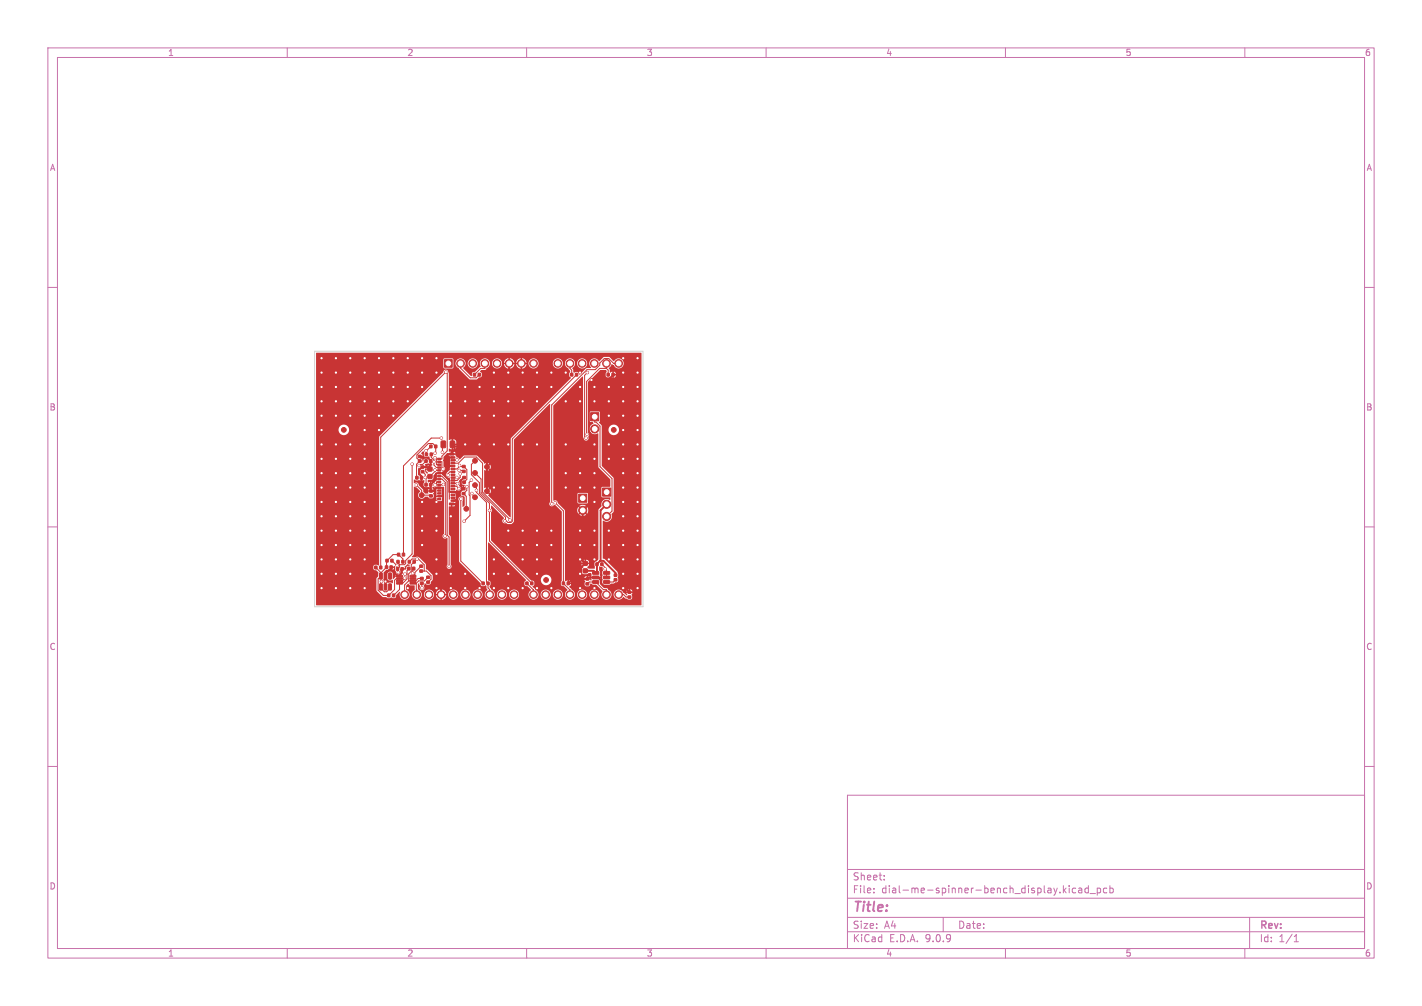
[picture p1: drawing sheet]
<svg xmlns="http://www.w3.org/2000/svg" width="297mm" height="210mm" viewBox="0 0 297 210" stroke-linecap="round" stroke-linejoin="round" font-family="sans-serif">
<defs><g id="words">
<text font-size="2.8" fill="#c872ab" x="178" y="190.9">Title:</text>
<g font-size="2.1" fill="#c872ab">
<text x="178" y="184">Sheet:</text>
<text x="178" y="186.7">File:</text>
<text x="184.1" y="186.7">dial-me-spinner-bench_display.kicad_pcb</text>
<text x="178" y="196.9">KiCad</text>
<text x="178" y="194.1">Size:</text>
<text x="184.7" y="194.1">A4</text>
<text x="185.7" y="196.9">E.D.A.</text>
<text x="193.3" y="196.9">9.0.9</text>
<text x="200" y="194.1">Date:</text>
<text x="263" y="194.3">Rev:</text>
<text x="263" y="196.9">Id:</text>
<text x="267.1" y="196.9">1/1</text>
</g>
<g font-size="1.8" fill="#c872ab">
<text x="35" y="11.9">1</text>
<text x="85" y="11.9">2</text>
<text x="135" y="11.9">3</text>
<text x="185" y="11.9">4</text>
<text x="235" y="11.9">5</text>
<text x="285" y="11.9">6</text>
<text x="10.3" y="35.9">A</text>
<text x="285.4" y="35.9">A</text>
<text x="10.3" y="85.9">B</text>
<text x="285.3" y="85.9">B</text>
<text x="10.3" y="135.9">C</text>
<text x="285.3" y="135.9">C</text>
<text x="10.3" y="185.9">D</text>
<text x="285.3" y="185.9">D</text>
<text x="35" y="199.9">1</text>
<text x="85" y="199.9">2</text>
<text x="135" y="199.9">3</text>
<text x="185" y="199.9">4</text>
<text x="235" y="199.9">5</text>
<text x="285" y="199.9">6</text>
</g>
</g></defs>
<g fill="none" stroke="#c872ab" stroke-width=".21">
<path d="M10 10h277v190h-277zM12 12h273v186h-273zM60 10v2M110 10v2M160 10v2M210 10v2M260 10v2M10 60h2M285 60h2M10 110h2M285 110h2M10 160h2"/>
<path d="M177 166h108v32h-108zM285 160h2M60 198v2M110 198v2M160 198v2M177 194.5h108M177 191.5h108M177 187.5h108M177 181.5h108M182.5 186.3v.1M182.5 185.5v.1M184.7 183.6v.1"/>
<path d="M184.7 182.8v.1M197 191.5v3M210 198v2M223.3 184.9v.1M223.3 185.4v1M224.7 185.5l-.5-.1-.2 .3 .1 .6h.6M225.3 185.5h.6l.1 .9M226 185.8h-.5l-.3 .2 .3 .4 .5-.1M227.3 185.5l-.4-.1-.3 .3 .1 .6h.6M227.3 184.9v1.5M227.7 186.5h1.1M229.2 185.5l.4-.1 .3 .3-.2 .6h-.5"/>
<path d="M229.2 185.4v1.5M231.2 185.5l-.5-.1-.2 .3 .1 .6h.6M231.8 185.5l.4-.1 .3 .3-.1 .6h-.6M231.8 184.9v1.5M260 198v2M261 191.5v6.5M270.3 196.6h.9M270.3 195.5l.4-.4v1.5"/>
</g>
<g fill="#c83434" stroke="#c83434" stroke-width=".21">
<path d="M89.1 121.3h.6v.5h-.6z"/>
<path d="M89.1 120.3h.6v.4h-.6z"/>
<path d="M79.3 121.9l.6 .1-.1 1.2-.5-.1z"/>
<path d="M80.3 121.9l.5 .1-.1 1.2-.5-.1z"/>
<path d="M81.2 121.9l.6 .1-.1 1.2-.5-.1z"/>
<path d="M81.2 119.6l.6 .1-.1 1.2-.5-.1z"/>
<path d="M79.3 119.6l.6 .1-.1 1.2-.5-.1z"/>
<path d="M89.8 92.9h.4v.6h-.4z"/>
<path d="M90.8 92.9h.4v.6h-.4z"/>
<path d="M98.9 77.9h.4v.6h-.4z"/>
<path d="M99.9 77.9h.4v.6h-.4z"/>
<path d="M125.9 101.9h1.7v1.7h-1.7z"/>
<path d="M88.7 100.9h.5v.6h-.5z"/>
<path d="M89.7 100.9h.5v.6h-.5z"/>
<path d="M86.8 99.5h.5v.5h-.5z"/>
<path d="M87.8 99.5h.5v.5h-.5z"/>
<path d="M82.8 120.1h1.2l.1 .3h-1.2z"/>
<path d="M82.8 120.6h1.2l.1 .3h-1.2z"/>
<path d="M82.8 121.1h1.2l.1 .3h-1.2z"/>
<path d="M82.8 121.6h1.2l.1 .3h-1.2z"/>
<path d="M85.6 121.6h1.2l.1 .3h-1.2z"/>
<path d="M85.6 121.1h1.2l.1 .3h-1.2z"/>
<path d="M85.6 120.6h1.2l.1 .3h-1.2z"/>
<path d="M85.6 120.1h1.2l.1 .3h-1.2z"/>
<path d="M88.8 94.6h.5v.5h-.5z"/>
<path d="M89.8 94.6h.5v.5h-.5z"/>
<path d="M88.7 96h.5v.5h-.5z"/>
<path d="M89.7 96h.5v.5h-.5z"/>
<path d="M85.3 117h.4v.6h-.4z"/>
<path d="M86.3 117h.4v.6h-.4z"/>
<path d="M89.7 103.3h.6v.5h-.6z"/>
<path d="M89.7 102.3h.6v.4h-.6z"/>
<path d="M120.9 103.2h1.7v1.7h-1.7z"/>
<path d="M83 115.5h.5v.6h-.5z"/>
<path d="M84 115.5h.5v.6h-.5z"/>
<path d="M80.5 118.1h.5v.6h-.5z"/>
<path d="M81.5 118.1h.4v.6h-.4z"/>
<path d="M92.8 75.1h1.6v1.6h-1.6z"/>
<path d="M124.5 117.5h.4v.6h-.4z"/>
<path d="M125.5 117.5h.4v.6h-.4z"/>
<path d="M85.2 118.4h.4v.6h-.4z"/>
<path d="M86.2 118.4h.4v.6h-.4z"/>
<path d="M126.8 77.9h.5v.6h-.5z"/>
<path d="M127.8 77.9h.5v.6h-.5z"/>
<path d="M88 98.2h.5v.5h-.5z"/>
<path d="M88 97.3h.5v.4h-.5z"/>
<path d="M94.2 104.4h.8v.3h-.8z"/>
<path d="M91.4 104.1h.7v.3h-.7z"/>
<path d="M94.2 103.8h.8v.3h-.8z"/>
<path d="M91.4 103.5h.7v.3h-.7z"/>
<path d="M94.2 103.2h.8v.3h-.8z"/>
<path d="M91.4 102.9h.7v.3h-.7z"/>
<path d="M94.2 102.6h.8v.3h-.8z"/>
<path d="M91.4 102.3h.7v.3h-.7z"/>
<path d="M94.2 102h.8v.3h-.8z"/>
<path d="M91.4 101.7h.7v.3h-.7z"/>
<path d="M94.2 101.4h.8v.3h-.8z"/>
<path d="M91.4 101.1h.7v.3h-.7z"/>
<path d="M94.2 100.8h.8v.3h-.8z"/>
<path d="M91.4 100.5h.7v.3h-.7z"/>
<path d="M94.2 100.2h.8v.3h-.8z"/>
<path d="M91.4 99.9h.7v.3h-.7z"/>
<path d="M94.2 99.6h.8v.3h-.8z"/>
<path d="M91.4 99.3h.7v.3h-.7z"/>
<path d="M94.2 99h.8v.3h-.8z"/>
<path d="M91.4 98.7h.7v.3h-.7z"/>
<path d="M94.2 98.4h.8v.3h-.8z"/>
<path d="M91.4 98.1h.7v.3h-.7z"/>
<path d="M94.2 97.8h.8v.3h-.8z"/>
<path d="M91.4 97.5h.7v.3h-.7z"/>
<path d="M94.2 97.2h.8v.3h-.8z"/>
<path d="M91.4 96.9h.7v.3h-.7z"/>
<path d="M94.2 96.6h.8v.3h-.8z"/>
<path d="M91.4 96.3h.7v.3h-.7z"/>
<path d="M94.2 96h.8v.3h-.8z"/>
<path d="M91.4 95.7h.7v.3h-.7z"/>
<path d="M94.2 95.4h.8v.3h-.8z"/>
<path d="M93.9 105h.9v.4h-.9z"/>
<path d="M93.9 94.6h.9v.4h-.9z"/>
<path d="M81 124h.4v.6h-.4z"/>
<path d="M82 124h.4v.6h-.4z"/>
<path d="M87.4 96h.5v.5h-.5z"/>
<path d="M87.4 95h.5v.5h-.5z"/>
<path d="M82.9 117h.5v.6h-.5z"/>
<path d="M83.9 117h.5v.6h-.5z"/>
<path d="M96.6 98.2h.5v.4h-.5z"/>
<path d="M96.6 97.2h.5v.4h-.5z"/>
<path d="M92.2 92.1l.6-.1 .3 .2v1l-.2 .3h-.6l-.2-.2z"/>
<path d="M94.1 92.1l.6-.1 .3 .2v1l-.2 .3h-.6l-.2-.2z"/>
<path d="M123.4 86.2h1.7v1.7h-1.7z"/>
<path d="M121.8 118.8h.8v.7h-.8z"/>
<path d="M121.8 117.2h.8v.8h-.8z"/>
<path d="M128.3 120.8h.5v.5h-.5z"/>
<path d="M128.3 119.8h.5v.5h-.5z"/>
<path d="M96.7 100.4h.5v.5h-.5z"/>
<path d="M96.7 99.5h.5v.4h-.5z"/>
<path d="M109.8 121.5h.5v.6h-.5z"/>
<path d="M110.8 121.5h.5v.6h-.5z"/>
<path d="M119.2 77.9h.4v.6h-.4z"/>
<path d="M120.2 77.9h.5v.6h-.5z"/>
<path d="M117.4 121.5h.5v.6h-.5z"/>
<path d="M118.5 121.5h.4v.6h-.4z"/>
<path d="M100.7 121.5h.4v.6h-.4z"/>
<path d="M101.7 121.5h.5v.6h-.5z"/>
<path d="M82.8 118.5h.5v.5h-.5z"/>
<path d="M83.8 118.5h.4v.5h-.4z"/>
<path d="M131.2 124.4h.5v.5h-.5z"/>
<path d="M131.2 123.4h.5v.5h-.5z"/>
<path d="M122.4 121.7h.6v.4h-.6z"/>
<path d="M122.4 120.6h.6v.5h-.6z"/>
<path d="M80.6 116.8h.5v.5h-.5z"/>
<path d="M81.6 116.8h.5v.5h-.5z"/>
<path d="M87.7 119h.6v.4h-.6z"/>
<path d="M87.7 118h.6v.4h-.6z"/>
<path d="M123.8 119.3h1.2l.1 .5-1.2 .1z"/>
<path d="M123.8 120.3h1.2l.1 .5h-1.2z"/>
<path d="M123.8 121.2h1.2l.1 .5-1.2 .1z"/>
<path d="M126.1 121.2h1.2v.5l-1.2 .1z"/>
<path d="M126.1 120.3h1.2v.5h-1.2z"/>
<path d="M126.1 119.3h1.2v.5l-1.2 .1z"/>
<path d="M87.8 121.5h.6v.5h-.6z"/>
<path d="M87.8 120.5h.6v.5h-.6z"/>
<path d="M89.4 99.1h.8v.8h-.8z"/>
<path d="M89.4 97.5h.8v.8h-.8z"/>
<path d="M96.5 102.8h.6v.5h-.6z"/>
<path d="M96.5 101.8h.6v.5h-.6z"/>
<path d="M78.3 118.2h.4v.5h-.4z"/>
<path d="M79.3 118.2h.4v.5h-.4z"/>
<circle cx="99.2" cy="96.2" r=".5"/>
<circle cx="126.7" cy="105.3" r=".85"/>
<circle cx="126.7" cy="107.8" r=".85"/>
<circle cx="71.8" cy="89.7" r=".5"/>
<circle cx="99.2" cy="98.7" r=".5"/>
<circle cx="99.2" cy="101.3" r=".5"/>
<circle cx="121.7" cy="106.5" r=".85"/>
<circle cx="101.7" cy="97.5" r=".5"/>
<circle cx="96.2" cy="75.9" r=".8"/>
<circle cx="98.7" cy="75.9" r=".8"/>
<circle cx="101.3" cy="75.9" r=".8"/>
<circle cx="103.8" cy="75.9" r=".8"/>
<circle cx="106.3" cy="75.9" r=".8"/>
<circle cx="108.9" cy="75.9" r=".8"/>
<circle cx="111.4" cy="75.9" r=".8"/>
<circle cx="116.5" cy="75.9" r=".8"/>
<circle cx="119" cy="75.9" r=".8"/>
<circle cx="121.6" cy="75.9" r=".8"/>
<circle cx="124.1" cy="75.9" r=".8"/>
<circle cx="126.7" cy="75.9" r=".8"/>
<circle cx="129.2" cy="75.9" r=".8"/>
<circle cx="129.2" cy="124.1" r=".8"/>
<circle cx="126.7" cy="124.1" r=".8"/>
<circle cx="124.1" cy="124.1" r=".8"/>
<circle cx="121.6" cy="124.1" r=".8"/>
<circle cx="119" cy="124.1" r=".8"/>
<circle cx="116.5" cy="124.1" r=".8"/>
<circle cx="114" cy="124.1" r=".8"/>
<circle cx="111.4" cy="124.1" r=".8"/>
<circle cx="107.4" cy="124.1" r=".8"/>
<circle cx="104.8" cy="124.1" r=".8"/>
<circle cx="102.3" cy="124.1" r=".8"/>
<circle cx="99.7" cy="124.1" r=".8"/>
<circle cx="97.2" cy="124.1" r=".8"/>
<circle cx="94.7" cy="124.1" r=".8"/>
<circle cx="92.1" cy="124.1" r=".8"/>
<circle cx="89.6" cy="124.1" r=".8"/>
<circle cx="87" cy="124.1" r=".8"/>
<circle cx="84.5" cy="124.1" r=".8"/>
<circle cx="88.1" cy="103.4" r=".5"/>
<circle cx="97.4" cy="106.2" r=".5"/>
<circle cx="99.2" cy="103.8" r=".5"/>
<circle cx="101.7" cy="102.5" r=".5"/>
<circle cx="124.2" cy="89.5" r=".85"/>
<circle cx="114.1" cy="121.1" r=".5"/>
<circle cx="128.2" cy="89.7" r=".5"/>
<circle cx="126.4" cy="118.7" r=".25"/>
<circle cx="87.5" cy="97.2" r=".25"/>
<circle cx="90.8" cy="98.1" r=".25"/>
<circle cx="70.2" cy="122.8" r=".25"/>
<circle cx="70.2" cy="101.8" r=".25"/>
<circle cx="70.2" cy="110.8" r=".25"/>
<circle cx="76.2" cy="74.8" r=".25"/>
<circle cx="76.2" cy="101.8" r=".25"/>
<circle cx="73.2" cy="101.8" r=".25"/>
<circle cx="115.2" cy="116.8" r=".25"/>
<circle cx="106.2" cy="77.8" r=".25"/>
<circle cx="73.2" cy="95.8" r=".25"/>
<circle cx="100.2" cy="83.8" r=".25"/>
<circle cx="73.2" cy="77.8" r=".25"/>
<circle cx="112.2" cy="101.8" r=".25"/>
<circle cx="67.2" cy="83.8" r=".25"/>
<circle cx="133.2" cy="89.8" r=".25"/>
<circle cx="70.2" cy="113.8" r=".25"/>
<circle cx="103.2" cy="119.8" r=".25"/>
<circle cx="106.2" cy="83.8" r=".25"/>
<circle cx="109.2" cy="116.8" r=".25"/>
<circle cx="73.2" cy="86.8" r=".25"/>
<circle cx="70.2" cy="116.8" r=".25"/>
<circle cx="100.2" cy="122.8" r=".25"/>
<circle cx="133.2" cy="113.8" r=".25"/>
<circle cx="88.2" cy="110.8" r=".25"/>
<circle cx="103.2" cy="92.8" r=".25"/>
<circle cx="130.2" cy="95.8" r=".25"/>
<circle cx="130.2" cy="86.8" r=".25"/>
<circle cx="121.2" cy="98.8" r=".25"/>
<circle cx="133.2" cy="95.8" r=".25"/>
<circle cx="97.2" cy="86.8" r=".25"/>
<circle cx="121.2" cy="116.8" r=".25"/>
<circle cx="73.2" cy="80.8" r=".25"/>
<circle cx="106.2" cy="113.8" r=".25"/>
<circle cx="76.2" cy="92.8" r=".25"/>
<circle cx="67.2" cy="86.8" r=".25"/>
<circle cx="76.2" cy="83.8" r=".25"/>
<circle cx="67.2" cy="74.8" r=".25"/>
<circle cx="73.2" cy="107.8" r=".25"/>
<circle cx="76.2" cy="116.8" r=".25"/>
<circle cx="73.2" cy="122.8" r=".25"/>
<circle cx="103.2" cy="122.8" r=".25"/>
<circle cx="97.2" cy="119.8" r=".25"/>
<circle cx="109.2" cy="77.8" r=".25"/>
<circle cx="121.2" cy="119.8" r=".25"/>
<circle cx="123.5" cy="79.3" r=".25"/>
<circle cx="103.2" cy="80.8" r=".25"/>
<circle cx="133.2" cy="119.8" r=".25"/>
<circle cx="106.2" cy="119.8" r=".25"/>
<circle cx="130.2" cy="83.8" r=".25"/>
<circle cx="109.2" cy="80.8" r=".25"/>
<circle cx="130.2" cy="107.8" r=".25"/>
<circle cx="118.2" cy="92.8" r=".25"/>
<circle cx="112.2" cy="80.8" r=".25"/>
<circle cx="115.2" cy="80.8" r=".25"/>
<circle cx="115.2" cy="122.8" r=".25"/>
<circle cx="106.2" cy="86.8" r=".25"/>
<circle cx="121.2" cy="113.8" r=".25"/>
<circle cx="73.2" cy="74.8" r=".25"/>
<circle cx="130.2" cy="77.8" r=".25"/>
<circle cx="103.2" cy="86.8" r=".25"/>
<circle cx="94.2" cy="107.8" r=".25"/>
<circle cx="88.2" cy="113.8" r=".25"/>
<circle cx="80.5" cy="121.4" r=".25"/>
<circle cx="121.2" cy="83.8" r=".25"/>
<circle cx="109.2" cy="122.8" r=".25"/>
<circle cx="121.2" cy="77.8" r=".25"/>
<circle cx="133.2" cy="92.8" r=".25"/>
<circle cx="118.2" cy="101.8" r=".25"/>
<circle cx="82.2" cy="83.8" r=".25"/>
<circle cx="112.2" cy="110.8" r=".25"/>
<circle cx="88.2" cy="107.8" r=".25"/>
<circle cx="91.2" cy="119.8" r=".25"/>
<circle cx="109.2" cy="113.8" r=".25"/>
<circle cx="121.2" cy="122.8" r=".25"/>
<circle cx="94.2" cy="122.8" r=".25"/>
<circle cx="124.2" cy="110.8" r=".25"/>
<circle cx="112.2" cy="116.8" r=".25"/>
<circle cx="97.2" cy="80.8" r=".25"/>
<circle cx="76.2" cy="80.8" r=".25"/>
<circle cx="115.2" cy="77.8" r=".25"/>
<circle cx="115.2" cy="113.8" r=".25"/>
<circle cx="76.2" cy="119.8" r=".25"/>
<circle cx="130.2" cy="104.8" r=".25"/>
<circle cx="67.2" cy="119.8" r=".25"/>
<circle cx="73.2" cy="83.8" r=".25"/>
<circle cx="103.2" cy="77.8" r=".25"/>
<circle cx="70.2" cy="77.8" r=".25"/>
<circle cx="67.2" cy="89.8" r=".25"/>
<circle cx="82.2" cy="80.8" r=".25"/>
<circle cx="100.2" cy="86.8" r=".25"/>
<circle cx="115.2" cy="110.8" r=".25"/>
<circle cx="70.2" cy="95.8" r=".25"/>
<circle cx="79.2" cy="83.8" r=".25"/>
<circle cx="127.2" cy="113.8" r=".25"/>
<circle cx="118.2" cy="83.8" r=".25"/>
<circle cx="67.2" cy="116.8" r=".25"/>
<circle cx="124.2" cy="101.8" r=".25"/>
<circle cx="106.2" cy="92.8" r=".25"/>
<circle cx="76.2" cy="77.8" r=".25"/>
<circle cx="109.2" cy="110.8" r=".25"/>
<circle cx="112.2" cy="92.8" r=".25"/>
<circle cx="112.2" cy="77.8" r=".25"/>
<circle cx="76.2" cy="122.8" r=".25"/>
<circle cx="85.2" cy="122.8" r=".25"/>
<circle cx="100.2" cy="92.8" r=".25"/>
<circle cx="97.2" cy="92.8" r=".25"/>
<circle cx="124.2" cy="95.8" r=".25"/>
<circle cx="130.2" cy="74.8" r=".25"/>
<circle cx="112.2" cy="113.8" r=".25"/>
<circle cx="76.2" cy="104.8" r=".25"/>
<circle cx="91.2" cy="77.8" r=".25"/>
<circle cx="130.2" cy="122.8" r=".25"/>
<circle cx="130.2" cy="101.8" r=".25"/>
<circle cx="85.2" cy="83.8" r=".25"/>
<circle cx="100.2" cy="80.8" r=".25"/>
<circle cx="70.2" cy="104.8" r=".25"/>
<circle cx="70.2" cy="83.8" r=".25"/>
<circle cx="133.2" cy="86.8" r=".25"/>
<circle cx="130.2" cy="116.8" r=".25"/>
<circle cx="76.2" cy="107.8" r=".25"/>
<circle cx="127.2" cy="95.8" r=".25"/>
<circle cx="67.2" cy="80.8" r=".25"/>
<circle cx="133.2" cy="83.8" r=".25"/>
<circle cx="76.2" cy="89.8" r=".25"/>
<circle cx="130.2" cy="113.8" r=".25"/>
<circle cx="94.2" cy="83.8" r=".25"/>
<circle cx="130.2" cy="89.8" r=".25"/>
<circle cx="133.2" cy="110.8" r=".25"/>
<circle cx="67.2" cy="95.8" r=".25"/>
<circle cx="133.2" cy="122.8" r=".25"/>
<circle cx="70.2" cy="98.8" r=".25"/>
<circle cx="133.2" cy="74.8" r=".25"/>
<circle cx="79.2" cy="86.8" r=".25"/>
<circle cx="133.2" cy="101.8" r=".25"/>
<circle cx="82.2" cy="86.8" r=".25"/>
<circle cx="70.2" cy="74.8" r=".25"/>
<circle cx="79.2" cy="89.8" r=".25"/>
<circle cx="103.2" cy="83.8" r=".25"/>
<circle cx="88.2" cy="80.8" r=".25"/>
<circle cx="76.2" cy="95.8" r=".25"/>
<circle cx="70.2" cy="80.8" r=".25"/>
<circle cx="124.2" cy="83.8" r=".25"/>
<circle cx="94.2" cy="119.8" r=".25"/>
<circle cx="127.2" cy="116.8" r=".25"/>
<circle cx="70.2" cy="92.8" r=".25"/>
<circle cx="70.2" cy="107.8" r=".25"/>
<circle cx="130.2" cy="98.8" r=".25"/>
<circle cx="85.2" cy="77.8" r=".25"/>
<circle cx="94.2" cy="86.8" r=".25"/>
<circle cx="91.2" cy="116.8" r=".25"/>
<circle cx="103.2" cy="116.8" r=".25"/>
<circle cx="82.2" cy="74.8" r=".25"/>
<circle cx="67.2" cy="113.8" r=".25"/>
<circle cx="73.2" cy="104.8" r=".25"/>
<circle cx="124.2" cy="122.8" r=".25"/>
<circle cx="118.2" cy="98.8" r=".25"/>
<circle cx="112.2" cy="122.8" r=".25"/>
<circle cx="133.2" cy="104.8" r=".25"/>
<circle cx="133.2" cy="98.8" r=".25"/>
<circle cx="97.2" cy="122.8" r=".25"/>
<circle cx="112.2" cy="119.8" r=".25"/>
<circle cx="124.2" cy="116.8" r=".25"/>
<circle cx="79.2" cy="77.8" r=".25"/>
<circle cx="67.2" cy="92.8" r=".25"/>
<circle cx="73.2" cy="110.8" r=".25"/>
<circle cx="127.2" cy="110.8" r=".25"/>
<circle cx="67.2" cy="77.8" r=".25"/>
<circle cx="124.2" cy="80.8" r=".25"/>
<circle cx="88.2" cy="74.8" r=".25"/>
<circle cx="91.2" cy="122.8" r=".25"/>
<circle cx="124.2" cy="98.8" r=".25"/>
<circle cx="79.2" cy="80.8" r=".25"/>
<circle cx="91.2" cy="107.8" r=".25"/>
<circle cx="103.2" cy="101.8" r=".25"/>
<circle cx="67.2" cy="107.8" r=".25"/>
<circle cx="67.2" cy="98.8" r=".25"/>
<circle cx="112.2" cy="83.8" r=".25"/>
<circle cx="130.2" cy="80.8" r=".25"/>
<circle cx="133.2" cy="80.8" r=".25"/>
<circle cx="73.2" cy="119.8" r=".25"/>
<circle cx="82.2" cy="77.8" r=".25"/>
<circle cx="127.2" cy="92.8" r=".25"/>
<circle cx="73.2" cy="113.8" r=".25"/>
<circle cx="109.2" cy="83.8" r=".25"/>
<circle cx="121.2" cy="80.8" r=".25"/>
<circle cx="130.2" cy="110.8" r=".25"/>
<circle cx="67.2" cy="104.8" r=".25"/>
<circle cx="94.2" cy="80.8" r=".25"/>
<circle cx="109.2" cy="101.8" r=".25"/>
<circle cx="76.2" cy="113.8" r=".25"/>
<circle cx="76.2" cy="86.8" r=".25"/>
<circle cx="73.2" cy="92.8" r=".25"/>
<circle cx="121.2" cy="95.8" r=".25"/>
<circle cx="127.2" cy="83.8" r=".25"/>
<circle cx="130.2" cy="92.8" r=".25"/>
<circle cx="106.2" cy="110.8" r=".25"/>
<circle cx="91.2" cy="110.8" r=".25"/>
<circle cx="73.2" cy="98.8" r=".25"/>
<circle cx="109.2" cy="92.8" r=".25"/>
<circle cx="67.2" cy="122.8" r=".25"/>
<circle cx="88.2" cy="104.8" r=".25"/>
<circle cx="85.2" cy="80.8" r=".25"/>
<circle cx="130.2" cy="119.8" r=".25"/>
<circle cx="118.2" cy="77.8" r=".25"/>
<circle cx="124.2" cy="104.8" r=".25"/>
<circle cx="106.2" cy="101.8" r=".25"/>
<circle cx="106.2" cy="80.8" r=".25"/>
<circle cx="67.2" cy="110.8" r=".25"/>
<circle cx="124.2" cy="113.8" r=".25"/>
<circle cx="124.2" cy="92.8" r=".25"/>
<circle cx="70.2" cy="86.8" r=".25"/>
<circle cx="67.2" cy="101.8" r=".25"/>
<circle cx="70.2" cy="119.8" r=".25"/>
<circle cx="79.2" cy="74.8" r=".25"/>
<circle cx="73.2" cy="116.8" r=".25"/>
<circle cx="121.2" cy="101.8" r=".25"/>
<circle cx="91.2" cy="74.8" r=".25"/>
<circle cx="121.2" cy="110.8" r=".25"/>
<circle cx="133.2" cy="77.8" r=".25"/>
<circle cx="127.2" cy="86.8" r=".25"/>
<circle cx="76.2" cy="110.8" r=".25"/>
<circle cx="106.2" cy="122.8" r=".25"/>
<circle cx="76.2" cy="98.8" r=".25"/>
<circle cx="91.2" cy="104.8" r=".25"/>
<circle cx="133.2" cy="107.8" r=".25"/>
<circle cx="85.2" cy="74.8" r=".25"/>
<circle cx="127.2" cy="80.8" r=".25"/>
<circle cx="88.2" cy="77.8" r=".25"/>
<circle cx="133.2" cy="116.8" r=".25"/>
<circle cx="97.2" cy="83.8" r=".25"/>
<circle cx="79.7" cy="121.4" r=".25"/>
<circle cx="89" cy="94.1" r=".25"/>
<circle cx="95.9" cy="98.2" r=".25"/>
<circle cx="86.1" cy="96.9" r=".25"/>
<circle cx="83.2" cy="119.5" r=".25"/>
<circle cx="96" cy="97.2" r=".25"/>
<circle cx="92.4" cy="94.4" r=".25"/>
<circle cx="96.2" cy="104.2" r=".25"/>
<circle cx="88.8" cy="99.7" r=".25"/>
<circle cx="90.6" cy="96.4" r=".25"/>
<circle cx="90.9" cy="94.6" r=".25"/>
<circle cx="90.9" cy="95.5" r=".25"/>
<circle cx="87.1" cy="116.7" r=".25"/>
<circle cx="93.1" cy="77.7" r=".25"/>
<circle cx="122.7" cy="77.8" r=".25"/>
<circle cx="95.4" cy="96" r=".25"/>
<circle cx="92.2" cy="91.5" r=".25"/>
<circle cx="122.4" cy="91.5" r=".25"/>
<circle cx="96.1" cy="98.9" r=".25"/>
<circle cx="122.6" cy="90.7" r=".25"/>
<circle cx="98.6" cy="103" r=".25"/>
<circle cx="95.9" cy="102" r=".25"/>
<circle cx="115.2" cy="105.2" r=".25"/>
<circle cx="93.8" cy="118.3" r=".25"/>
<circle cx="93.6" cy="99.2" r=".25"/>
<circle cx="116" cy="104.9" r=".25"/>
<circle cx="99.5" cy="102.4" r=".25"/>
<circle cx="95.4" cy="99.7" r=".25"/>
<circle cx="86.2" cy="119.7" r=".25"/>
<circle cx="86.9" cy="101.2" r=".25"/>
<circle cx="92.6" cy="101.1" r=".25"/>
<circle cx="95.6" cy="101" r=".25"/>
<circle cx="97.5" cy="101.6" r=".25"/>
<circle cx="102.2" cy="106.6" r=".25"/>
<circle cx="90.9" cy="101.2" r=".25"/>
<circle cx="92.9" cy="111.9" r=".25"/>
<circle cx="105.4" cy="108.7" r=".25"/>
<circle cx="106.5" cy="108.6" r=".25"/>
<circle cx="88.1" cy="122.7" r=".25"/>
<circle cx="82.9" cy="118" r=".25"/>
<circle cx="84.5" cy="120.7" r=".25"/>
<circle cx="92.5" cy="97.9" r=".25"/>
<circle cx="98.5" cy="100.2" r=".25"/>
<circle cx="84.6" cy="119.9" r=".25"/>
<circle cx="96.9" cy="108.8" r=".25"/>
</g>
<g fill="none" stroke="#c83434" stroke-width=".21">
<path d="M96.2 75.9v.9l2 2.1h1.3l.6-.7M101.3 75.9v1h-.9l-1.3 1.3M119 75.9v1l.4 .4v.9M120.4 78.2l-13.4 13.4v17.2l-.3 .3h-.6l-.5-.5M122.7 77.8l-.6 .5v12.9l.3 .3M126.7 75.9v1M126.7 76.9h-1.5l-2.7 2.7v11l.1 .1M126.7 76.9l.3 .4v.9M129.2 75.9h-1l-1.1-1.1h-.9l-.9 1v.4l-1 1h-1.7l-7.4 7.3v20.7M86.1 96.9v18.7l-1.4 1.4v.6l-.2 .3h-1M88.3 98.5l.5 .5v.7l.2 .1v1.4M89 94.1h.1"/>
<path d="M89 96.2l-.7 .8h-.6l-.2 .2M89.1 94.1v.8M90 93.2l-.9 .9M90.1 94.9v.6l.5 .5v1.1l.5 .5h.6M90.8 98.1l.2 .2M90.9 94.6l.1-.1v-1.3l-.6-.6h-.9l-2.4 2.4v.6l.6 .6-.7 .7 .1 2.8M90.9 95.5l.2 .3v1.2h.6M91.7 98.2h-.6l-1.3 1.3M91.7 96.4h.6v1.3l.2 .2M91.7 95.8h.6v-.6l1.1-1.1v-16.1l-.3-.3-13.6 13.6v27.2M91.7 99.4h.6l1.1 1.1v11.2l.4 .4v6.2M92.2 91.5h-2.1l-5.8 5.8v18.5"/>
<path d="M92.6 92.8l-.2 .1v1.5M94.6 98.5h-.6l-.4 .4v.3M94.6 96.7h1.1l1.3-1.3h2.5l1.3 1.3v6l5.7 5.9M94.6 99.7h.8M95.4 99.7h.1M95.4 96l-.8 .1M95.9 98.2h.8l.2 .2M96 97.4h.9l.6 .6v2.1l-.6 .6M96 97.4l-.5 .5h-.9M96 97.2v.2M96.1 98.9v.8l-.6 .6h-.9M99.2 96.2l-.7 .7v2.2l1.6 1.7v2.2l2.1 2v7.9l8.9 8.9"/>
<path d="M99.2 98.7l1.3 1.3v2.9l5.1 5.1v.6M124.2 87v1.1h.3l.8 .8v8.5l2.5 2.5v6.8l-1.1 1.1M78.5 118.5l1.1 1M79.6 119.5v.8l-.6 .5v2.4l1.1 1.1h1.1l1.2-1.2v-2l.4-.3h.6M81.9 117l1 1M83.1 117.3v.2M83.1 117.5h.1M83.1 117.5l.4 .3v.5l-.5 .5 .2 .1v.6M84.1 117.3v-.6l-.8-.9h-1.2l-1.4 1.3v1.3l-1.1 1.1M84.6 119.9h.4M85.4 118.7l-.4 .4v1.8l-.9 .9h-.7v1.3l-1.2 1.2M85.5 117.3l.6-.6h1.3l1.2 1.2v1.3"/>
<path d="M86.4 118.7l-.2 .2v.8M86.5 117.3l-.6 .6v1.4l-.5 .5v1.5M86.9 101.2l1.2 1.2v1h1.8l.1 .1M87.1 116.7h.1M88 119.2h1.1l.9 1v.7l-.6 .6M88 118.2l-1.3 1.3v.4l-.4 .4M91.7 100.6h-.5v.3l-.3 .3M91.7 100h.6l.8 .8v11l-.2 .1M92.6 101.1l-.9 .1M94.6 101.5h.8l.5 .5M94.6 100.9l1 .1M96.2 104.2v12.9l4.7 4.7"/>
<path d="M97.5 101.6v.8l-.7 .6 .6 .6v2.6M98.5 100.2l-.5 .5v2.6l.2 .2v4.1l-1.3 1.2M98.6 103l.6 .8M99.2 101.3l.3 .3v1.2l2.1 2.1v16.6l.3 .3v.9l.4 .4v1M105.6 108.6l-.2 .1M116 104.9l1.7 1.8v15.1l1.3 1.3v1M125.7 117.8l.7 .7v.2l.3 .4v1.4M79.7 121.4l-.1 1.4 .7 .7h.5l.7-.7v-.3M84.5 120.7l-.5 .6h-.6M85.4 121.3l-.9 .8v2M86.2 121.8h.7M86.2 120.3v.5"/>
<path d="M86.2 120.3h.1M86.9 121.8l.1 2.3M88.1 120.8h-.8l-.5 .5h-1.4M88.1 121.8v.9M89.4 120.5l-.7 .8h-1.3l-.5 .5M110.1 121.8l1.3 1.3v1M122.7 121.9l.4-.4h1.3l1.6 1.6h.7v1M128.6 121l-.5 .5h-1.4M129.2 124.1h1l.6 .5h.7"/>
</g>
<g fill="none" stroke="#c83434" stroke-width=".4">
<path d="M106.3 75.9v12.7l-4.6 4.6M128 78.2l-1 1.1h-3.5l-.5 .6v10.3l.2 .2v14.6l-1.5 1.5v10.6l.5 .5-.8 .9v2.4M87.7 95.3l.2 .3h1.4l.6 .5v1l-.4 .4M89.5 97.5h-1.3l-.7 .6v.8l.5 .5v1.9l.6 .6h1.3M89.5 97.5l.3 .4M91 98.9v1.2l-1.1 1.1v1.2l.6 .1 .7-.7h.5M93.8 95.5v1.9l-1.4 1.4 1.4 1.5v2.4h1.3l.3 .3v1.2l-.3 .3M93.8 95.5h.8M93.8 97.3h.8M94.3 94.8h-.8v.4l.3 .3M94.5 92.8l.4 .4M94.9 93.2v.7l-.8 .9"/>
<path d="M94.9 93.2h6.8M96.9 99.7l-.7 .6v1.2l.3 .2v.5l-.4 .4h-.7M101.7 93.2v9.3M81.7 118.4v.5M84 118.8l-.2 .2v.7l-.4 .4h-.5l-1.2-1.2h-.3l-.9 .9v2.7M91.7 103.6h.7M94.3 105.2h.9M94.6 104.5h.8v.5l-.2 .2M95.2 105.2v14.7l-3.1 3.1v1.1M96.5 102h.3M122.2 119.2h1.8l.4 .4 .3-.3v-1.6l.6-.6h.7l2.6 2.5v.5M126.7 105.3l-1.3 1.2v10.6"/>
<path d="M118.7 121.8l.9-.9h3.1l.3-.4h1.9l.6 .6v.7l.8 .8h4.1l1.1 1"/>
</g>
<path d="M92.4 98.8l-1.4 .1M91.7 101.8h.7v1.8M95.4 102.6l-.3 .1" fill="none" stroke="#c83434" stroke-width=".3"/>
<g fill="#c83434">
<path d="M80.6 119l.6-.1 .3 .1v-.4h.3v.4h.2l.3-.4h-.8l.1-.2 .2-.1 .6-.2 .4 1.7-.3 .3h.8l.1 .1-.9 .2-.4 .5-.2-1.4-.3-.2-.5 .1-.2 .3v1.2l.4 .3 .7-.2 .1 .7h-1.1l-.3-.1v.9h-.2l-.1-.9-.2-.1-.2-.5 .1-1.4z"/>
<path d="M83.9 118.8l.2-.2h.5l-.1-.3 .6-.5 .5 .1-.1 .2-.6 .2-.2 .6h-.6l.1 .6-.2 .3-.3-.1z"/>
<path d="M87.4 97.7h.2l.2 .3-.1 .6 .2 .4-.4 .3-.2-.2z"/>
<path d="M88.3 97.4l.6-.1-.2-.3 .2-.2 .5-.1 .4 .1v-.5h.3v.5l.2 .1v.2l-.4 .1v.6l-.1 .2-.8 .1 .1 .3 .3 .3-.2 .2-.4-.3-.1-.6 .2-.3 .7 .1v-.6a.57 .57 0 0 0-.6 .4h-.7z"/>
<path d="M88.3 94.2l.3 .2-.1 .7 .2 .3h.5l.4-.1a.31 .31 0 0 1 0 .4 .31 .31 0 0 1-.4 0h-.6l-.2 .6h-.1l-.2-.5 .2-.4h-.6v-.3h.6l-.4-.5z"/>
<path d="M93.7 102.9l.3 .2v1.1l-.2 .1z"/>
<path d="M95.8 100.4l.5-.4 .1 .2v.8l.7 .3-.1 .7h-.3v-.5l-.5 .1-.3-.3a.73 .73 0 0 0-.1-.9z"/>
<path d="M66 73.7h68v52.6l-67.9 .1-.1-8.2h12v.7l.6 .2 .4 .4v.8l-.4 .5v2.5l1.3 1.3 1.5 .3a.37 .37 0 0 1 .6 0l.6-.1 .1-.6 .8-.7a1.07 1.07 0 0 0 .4 1.5 1.07 1.07 0 0 0 1.4-.3 1.07 1.07 0 0 0-.3-1.5l-.2-.1v-.8l.5-.5 .3 .4h1v.9a1.06 1.06 0 0 0-.1 1.9 1.06 1.06 0 0 0 1.6-1h.4v.2a1.05 1.05 0 0 0 1.2 1 1.05 1.05 0 0 0 .9-1.2h1.1v.3h-.7a1.09 1.09 0 0 0 1 .9v-.6h.3v.6h.1a1.09 1.09 0 0 0 .8-.9h-.6v-.3h1v.2a1.06 1.06 0 0 0 1.2 1 1.06 1.06 0 0 0 .9-1.2h.5v.2a1.06 1.06 0 0 0 1.1 1 1.06 1.06 0 0 0 1-1.2h.4v.2a1.06 1.06 0 0 0 1.6 .8 1.06 1.06 0 0 0 0-1.8 1.06 1.06 0 0 0-1.6 .8h-.4l-.1-.2a1.06 1.06 0 0 0-1.1-.7 1.06 1.06 0 0 0-.9 .9h-.5v-.2a1.06 1.06 0 0 0-1.1-.7 1.06 1.06 0 0 0-1 .9h-1h.6v-.1a1.09 1.09 0 0 0-.9-.9v.7h-.3v-.7l-.1 .1a1.09 1.09 0 0 0-.9 .9h-.4v-.2a1.06 1.06 0 0 0-1.1-.7 1.06 1.06 0 0 0-1 .9h-.4l-.2-.5-.5-.4-.1-.3 .1-1a.76 .76 0 0 1 .2 1 .54 .54 0 0 0 .9 .3 .54 .54 0 0 0 0-.9l.2-.5 .5 .3 .7-.1 .1-.5 .4-.4v-1l-1.1-1.1-.3-.1-.1-1-1.3-1.4-.4-.2-.4 .1h-.8l.4-.6v-14.1l.6 .2 .7 .7v.2a.78 .78 0 0 0-.1 1.2 .78 .78 0 0 0 1.2-.2h.6l.4 .3h.5l.3-.2h.5l.1 .7 1 .1 .2-.8h-1.8v-.4l1.8 .1v-1.5h-1.3v1.4h-.5l-.2-.3 .2-.4h-1.2v.3h-.6l-.4-.3-.1-.5-.9-1a.67 .67 0 0 0-1-.3l.1-.8 .3 .2 .7-.1 .4 .1v-.5l.2-.1 .1 .6h.4l-.1 .7v.6l.2 .1h.7l.3 .1-.3 .6h.5l-.1-1.8h.3l.1 1.8h.4l-.4-.6 .3-.2 .3 .1h2l-.1 9.7a.54 .54 0 0 0-.1 .9 .54 .54 0 0 0 .8-.1l.1 5.7a.51 .51 0 0 0 0 .7 .51 .51 0 0 0 .7 0 .51 .51 0 0 0-.1-.8v-5.7l-.4-.6v-5.7l.5-.1v-.3h.3v.3h.4l.2-.2v-.1l-.9-.1 .2-.2h.7l.2-.4-.7-.1 .1-.2h.6v-1.5l-.7-.1 .1-.2h.6v-.4a.78 .78 0 0 0 .9 .2l.2 .2-.2 .3 .1 .5 .8 .4v1.7l-.4 .3-.1-.1v-1.1a.52 .52 0 0 0 0-.8 .52 .52 0 0 0-.7 0 .52 .52 0 0 0 0 .8v12.6l4.5 4.5 .1 .6 .6 .1 .3-.2 .2 .1 .2 .9a1.06 1.06 0 0 0 0 1.8 1.06 1.06 0 0 0 1.5-1h.5v.2a1.06 1.06 0 0 0 1.1 1 1.06 1.06 0 0 0 1-1.2h.4v.2a1.06 1.06 0 0 0 1.6 .8 1.06 1.06 0 0 0 0-1.8 1.06 1.06 0 0 0-1.6 .8h-.4l-.1-.2a1.06 1.06 0 0 0-1.1-.7 1.06 1.06 0 0 0-.9 .9h-.5l-.2-.5-.8-.9 .1-1.1-.5-.4 .1-7.8 7.9 7.8-.4 .4v.6l.3 .2 .4 .1 .7 .8a1.06 1.06 0 0 0 0 1.9 1.06 1.06 0 0 0 1.6-1.1h.4v.2a1.06 1.06 0 0 0 1.2 1 1.06 1.06 0 0 0 .9-1.2h.5v.2a1.06 1.06 0 0 0 1.6 .8 1.06 1.06 0 0 0 0-1.8 1.06 1.06 0 0 0-1.6 .8h-.5v-.2a1.06 1.06 0 0 0-1.1-.7 1.06 1.06 0 0 0-1 .9h-.4l-.3-.5-1-1 .4-.4v-.6l-.9-.5h2.3a1.1 1.1 0 0 0 1.5 1.1 1.1 1.1 0 0 0 .3-1.9 1.1 1.1 0 0 0-1.8 .6v.2h-2.3l-8.1-8.2v-5.8l.1-.5-.1-.4v-.5h.1l2.5 2.5v.2a.54 .54 0 0 0-.2 .7 .54 .54 0 0 0 .8 .2l.3 .2h.7l.5-.6v-17l7.5-7.5 .1 .1v20.4a.55 .55 0 0 0 .1 .8 .55 .55 0 0 0 .8-.2l.2 .1 1.3 1.3v14.4l-.1 .3v.5a.54 .54 0 0 0 .6 .4l.7 .7a1.07 1.07 0 0 0 0 1.9 1.07 1.07 0 0 0 1.6-1h.4v.2a1.06 1.06 0 0 0 1.2 1 1.06 1.06 0 0 0 .9-1.2h.5v.2a1.06 1.06 0 0 0 1.6 .8 1.06 1.06 0 0 0 0-1.8 1.06 1.06 0 0 0-1.6 .8h-.5v-.2a1.06 1.06 0 0 0-1.1-.7 1.06 1.06 0 0 0-1 .9h-.4l-.2-.5-1-.9 .4-.7h-.5l-.2-.1-.1-.6h.3v.4h.5l-.2-.3-.6-.1-.4 .1-.1-.3h4.1l.1 .4-.1 .7 .2 .2 .7 .1 .3-.6 .5 .2h.7l1.3 1.4a1.08 1.08 0 0 0 .5 1.7 1.08 1.08 0 0 0 1.4-1.1h.5v.2a1.11 1.11 0 0 0 .9 1 1.11 1.11 0 0 0 1.1-.6l1 .5h.7l.1-.3-.1-.6 .2-.4h-1.3l.2 .3-.1 .2-.9-.9 1.3 .1v-.4h.3v.4l.5-.1a.66 .66 0 0 0-.9-.3l-.4 .3-.9-.1a1.06 1.06 0 0 0-1.7 .7h-.5l-.2-.5-.6-.7-.8-.1-.8-.8v-.9l.1-.3h-1.9l.1 .4-.1 .1-.2-.2h-5.3v-.3h4.5v-.4h.3v.4h.5l-.1-.3-.3-.1a.66 .66 0 0 0-.8 .3l-4.1 .1v-2.9h3.5v.3l.3 .3-.3 .4 .1 .9 .9 .2 .4-.3h.6l.1 .5-.1 .3h1.9l-.3-2.1 .7 .1 .2 .7-.2 .3 .1 .7-.1 1.6 .1 .3h1.4l.3-.2h.5l.4-.2 .4-.1 .2-.2-.1-.7 .1-.7-.2-.6-2.6-2.6-.4-.1v-7.9a1.21 1.21 0 0 0 1.5 0 1.21 1.21 0 0 0 .3-1.4l.5-.6v-6.8l-2.5-2.7v-7.5h1.4a1.1 1.1 0 0 0 1.5 1.1 1.1 1.1 0 0 0 .3-1.9 1.1 1.1 0 0 0-1.8 .6v.2h-1.4l-.1-.9-.5-.6 .2-.3v-1.8l-.1-.2h-1.9l-.2 .2v1.8l.7 .2 .1 .3a1.14 1.14 0 0 0-.7 1.6 1.14 1.14 0 0 0 1.7 .5l.1 7 2.5 2.6v1.5h-1.7l-.2 .2v1.8l.2 .2h1.6l.1 .5a1.21 1.21 0 0 0-1.4 .1 1.21 1.21 0 0 0-.5 1.3l-.6 .8v10.2l-.8 .8v1.2h-1.3l-.3-.3 .3-.3 .1-.3h-5v-.5l4.1 .2v-.6h.3v.6h.6a.82 .82 0 0 0-.7-.7 .82 .82 0 0 0-.8 .5h-3.5l-.1-10.9h2.7l.2 .8 .5-.4 .2 .2-.5 .5h.1a1.14 1.14 0 0 0 1.3 0l-.5-.5 .3-.2 .4 .4 .1-.1a1.14 1.14 0 0 0-.1-1.3l-.4 .5-.3-.2 .5-.5h-.1a1.14 1.14 0 0 0-1.3 0l.5 .5-.2 .2-.5-.5-.2 .6h-2.7l-1.4-1.4-.2-.5h-.7v-1.4h5l.1 1.9 1.9 .1 .2-.2v-1.8l-.1-.2h-1.9l-.2 .2h-5v-18.4l6.1-6.1 .1 .1v12.4a.87 .87 0 0 0 .8 .8 .62 .62 0 0 0 .3-.8 .55 .55 0 0 0-.1-.9l.1-10.4 2.5-2.6h1.1l.2 .2-.2 .6 .2 .7 .5 .1 .3-.2 .4 .2v-.4h.3v.4h.2l.2-.4h-.7v-.8h.3v.5h.4v-.3l-.4-.2-.8 .2-.3-.9 .6-.9 .5 .2a1.1 1.1 0 0 0 1.6 .5 1.1 1.1 0 0 0 .1-1.7 1.1 1.1 0 0 0-1.7 .4l-.9-.9h-1.1l-1.1 .9a1.09 1.09 0 0 0-1.7-.3 1.09 1.09 0 0 0 .1 1.7l-1 .1-1.5 1.3-.3-.5-.9 .1-.3-.9 .5-.5 .1-.6h.4a1.06 1.06 0 0 0 1.5 1.1 1.06 1.06 0 0 0 .3-1.8 1.06 1.06 0 0 0-1.7 .5l-.1 .2h-.4a1.08 1.08 0 0 0-1.8-.7 1.08 1.08 0 0 0 .4 1.9l.4 .4-.2 1 .3 .5-12.5 12.6v16.5h-.2l-4.5-4.6 .2-.2-.5-.6 .2-.1 .5 .5 .1-.5-.1-.4-.5 .4h-.2v-.1l.5-.5-.4-.2-.7 .1v-3.6l.7 .1 .4-.2-.5-.6h.2l.5 .4 .1-.5-.1-.4-.5 .5h-.2v-.2l.5-.5-.4-.1-.6 .1-.1-.3-1.6-1.4h-2.5l-.9 .8-.3-.2a.86 .86 0 0 1-.7-.7h-1.5l.1 .3 .9 .1-.1 .2-.6 .1v1.5h.6l.1 .2-.7 .1 .1 .6-.6 .6a.63 .63 0 0 0-.2 .8 .63 .63 0 0 0 .8 .2l-.1 2.8-.2-.1v-2l-1.3-1.4h-1.3l.1 1.2-.3 .2a.41 .41 0 0 1-.3 .4 .41 .41 0 0 1-.5-.2l-.7 .1v-.5l1-.2 .1-.8 .6-.5h1.3v-.3a.54 .54 0 0 0 .6-.4 .54 .54 0 0 0-.4-.6l-.1-1.3 .2-.8 .7-.7 .8 .1v-.4h.3v.4h.6l-.2-.4-1.2-.1 .1-.5 .5 .1v-.9h.3v.9l.4-.1 .3-.3v-.5h-1v-1.2h.3v.9h.7v-.4a1.15 1.15 0 0 0-1.5-.3l-.1-14.1a.56 .56 0 0 0-.5-.6 .56 .56 0 0 0-.6 .5l-13.4 13.4v26.8l-.2 .2-.7-.2-.3 .3h-12v-28.5h4.7v.1a1.1 1.1 0 0 0 1.7 .9 1.1 1.1 0 0 0 0-1.9 1.1 1.1 0 0 0-1.7 .9h-4.7v-14.7h26.6l.1 1.9h1.8l.2-.2v-.9h.4l.3 .7 2.8 2.7h1.3l.5-.4 .5-.1 .1-.2v-.6l-.3-.4 .3-.3h.8l.2-.3a1.09 1.09 0 0 0 .7-1.1h.5v.2a1.05 1.05 0 0 0 1.1 .9 1.05 1.05 0 0 0 1-1.2h1v.3h-.6a1.09 1.09 0 0 0 .9 1v-.7h.3v.7l.1-.1a1.09 1.09 0 0 0 .8-.9h-.6v-.3h1.6v.3h-.6v.1a1.09 1.09 0 0 0 .9 .9v-.7h.3v.7l.1-.1a1.09 1.09 0 0 0 .9-.9h-.6v-.2h1v.2a1.06 1.06 0 0 0 1.1 .9 1.06 1.06 0 0 0 1-1.1h3v.2a1.06 1.06 0 0 0 1.6 .8 1.06 1.06 0 0 0 0-1.8 1.06 1.06 0 0 0-1.6 .8h-3l-.1-.2a1.06 1.06 0 0 0-1.1-.8 1.06 1.06 0 0 0-.9 1l-1-.1h.6v-.1a1.09 1.09 0 0 0-1-.8v.6h-.3v-.6h-.1a1.09 1.09 0 0 0-.8 .9l-.4-.1a1.09 1.09 0 0 0-.9-.8v.6h-.3v-.6h-.1a1.09 1.09 0 0 0-.8 .9h-.4l-.1-.1a1.06 1.06 0 0 0-1.1-.8 1.06 1.06 0 0 0-.9 1h-.5v-.2a1.08 1.08 0 0 0-1.5-.6 1.08 1.08 0 0 0-.4 1.6l-1.2 1-.5 .1-.1 .8h-.2l-1.7-1.7 .4-.4 .1-.6h.5a1.06 1.06 0 0 0 1.4 1.1 1.06 1.06 0 0 0 .4-1.8 1.06 1.06 0 0 0-1.8 .5v.2h-.5a1.06 1.06 0 0 0-1-1 1.06 1.06 0 0 0-1.1 1h-.4v-.8l-.2-.2h-1.7l-.2 .2h-26.6z"/>
</g>
<path d="M65.7 73.3h68.6v53.4h-68.6z" fill="none" stroke="#d0d2cd" stroke-width=".21"/>
<g fill="#fff" stroke="#fff" stroke-width=".21">
<circle cx="126.4" cy="118.7" r=".15"/>
<circle cx="87.5" cy="97.2" r=".15"/>
<circle cx="90.8" cy="98.1" r=".15"/>
<circle cx="70.2" cy="122.8" r=".12"/>
<circle cx="70.2" cy="101.8" r=".12"/>
<circle cx="70.2" cy="110.8" r=".12"/>
<circle cx="76.2" cy="74.8" r=".13"/>
<circle cx="76.2" cy="101.8" r=".13"/>
<circle cx="73.2" cy="101.8" r=".12"/>
<circle cx="115.2" cy="116.8" r=".12"/>
<circle cx="106.2" cy="77.8" r=".12"/>
<circle cx="73.2" cy="95.8" r=".13"/>
<circle cx="100.2" cy="83.8" r=".13"/>
<circle cx="73.2" cy="77.8" r=".13"/>
<circle cx="112.2" cy="101.8" r=".12"/>
<circle cx="67.2" cy="83.8" r=".13"/>
<circle cx="133.2" cy="89.8" r=".13"/>
<circle cx="70.2" cy="113.8" r=".12"/>
<circle cx="103.2" cy="119.8" r=".12"/>
<circle cx="106.2" cy="83.8" r=".13"/>
<circle cx="109.2" cy="116.8" r=".12"/>
<circle cx="73.2" cy="86.8" r=".13"/>
<circle cx="70.2" cy="116.8" r=".12"/>
<circle cx="100.2" cy="122.8" r=".12"/>
<circle cx="133.2" cy="113.8" r=".12"/>
<circle cx="88.2" cy="110.8" r=".13"/>
<circle cx="103.2" cy="92.8" r=".13"/>
<circle cx="130.2" cy="95.8" r=".13"/>
<circle cx="130.2" cy="86.8" r=".13"/>
<circle cx="121.2" cy="98.8" r=".12"/>
<circle cx="133.2" cy="95.8" r=".13"/>
<circle cx="97.2" cy="86.8" r=".13"/>
<circle cx="121.2" cy="116.8" r=".12"/>
<circle cx="73.2" cy="80.8" r=".13"/>
<circle cx="106.2" cy="113.8" r=".12"/>
<circle cx="76.2" cy="92.8" r=".13"/>
<circle cx="67.2" cy="86.8" r=".13"/>
<circle cx="76.2" cy="83.8" r=".13"/>
<circle cx="67.2" cy="74.8" r=".13"/>
<circle cx="73.2" cy="107.8" r=".12"/>
<circle cx="76.2" cy="116.8" r=".13"/>
<circle cx="73.2" cy="122.8" r=".12"/>
<circle cx="103.2" cy="122.8" r=".12"/>
<circle cx="97.2" cy="119.8" r=".12"/>
<circle cx="109.2" cy="77.8" r=".12"/>
<circle cx="121.2" cy="119.8" r=".12"/>
<circle cx="123.5" cy="79.3" r=".12"/>
<circle cx="103.2" cy="80.8" r=".12"/>
<circle cx="133.2" cy="119.8" r=".12"/>
<circle cx="106.2" cy="119.8" r=".12"/>
<circle cx="130.2" cy="83.8" r=".13"/>
<circle cx="109.2" cy="80.8" r=".12"/>
<circle cx="130.2" cy="107.8" r=".12"/>
<circle cx="118.2" cy="92.8" r=".13"/>
<circle cx="112.2" cy="80.8" r=".12"/>
<circle cx="115.2" cy="80.8" r=".12"/>
<circle cx="115.2" cy="122.8" r=".12"/>
<circle cx="106.2" cy="86.8" r=".12"/>
<circle cx="121.2" cy="113.8" r=".12"/>
<circle cx="73.2" cy="74.8" r=".13"/>
<circle cx="130.2" cy="77.8" r=".12"/>
<circle cx="103.2" cy="86.8" r=".13"/>
<circle cx="94.2" cy="107.8" r=".12"/>
<circle cx="88.2" cy="113.8" r=".13"/>
<circle cx="80.5" cy="121.4" r=".13"/>
<circle cx="121.2" cy="83.8" r=".13"/>
<circle cx="109.2" cy="122.8" r=".12"/>
<circle cx="121.2" cy="77.8" r=".12"/>
<circle cx="133.2" cy="92.8" r=".13"/>
<circle cx="118.2" cy="101.8" r=".12"/>
<circle cx="82.2" cy="83.8" r=".13"/>
<circle cx="112.2" cy="110.8" r=".12"/>
<circle cx="88.2" cy="107.8" r=".13"/>
<circle cx="91.2" cy="119.8" r=".12"/>
<circle cx="109.2" cy="113.8" r=".12"/>
<circle cx="121.2" cy="122.8" r=".12"/>
<circle cx="94.2" cy="122.8" r=".12"/>
<circle cx="124.2" cy="110.8" r=".12"/>
<circle cx="112.2" cy="116.8" r=".12"/>
<circle cx="97.2" cy="80.8" r=".12"/>
<circle cx="76.2" cy="80.8" r=".13"/>
<circle cx="115.2" cy="77.8" r=".12"/>
<circle cx="115.2" cy="113.8" r=".12"/>
<circle cx="76.2" cy="119.8" r=".13"/>
<circle cx="130.2" cy="104.8" r=".12"/>
<circle cx="67.2" cy="119.8" r=".12"/>
<circle cx="73.2" cy="83.8" r=".13"/>
<circle cx="103.2" cy="77.8" r=".12"/>
<circle cx="70.2" cy="77.8" r=".13"/>
<circle cx="67.2" cy="89.8" r=".13"/>
<circle cx="82.2" cy="80.8" r=".13"/>
<circle cx="100.2" cy="86.8" r=".13"/>
<circle cx="115.2" cy="110.8" r=".12"/>
<circle cx="70.2" cy="95.8" r=".13"/>
<circle cx="79.2" cy="83.8" r=".13"/>
<circle cx="127.2" cy="113.8" r=".12"/>
<circle cx="118.2" cy="83.8" r=".13"/>
<circle cx="67.2" cy="116.8" r=".12"/>
<circle cx="124.2" cy="101.8" r=".12"/>
<circle cx="106.2" cy="92.8" r=".13"/>
<circle cx="76.2" cy="77.8" r=".13"/>
<circle cx="109.2" cy="110.8" r=".12"/>
<circle cx="112.2" cy="92.8" r=".13"/>
<circle cx="112.2" cy="77.8" r=".12"/>
<circle cx="76.2" cy="122.8" r=".13"/>
<circle cx="85.2" cy="122.8" r=".13"/>
<circle cx="100.2" cy="92.8" r=".13"/>
<circle cx="97.2" cy="92.8" r=".13"/>
<circle cx="124.2" cy="95.8" r=".13"/>
<circle cx="130.2" cy="74.8" r=".12"/>
<circle cx="112.2" cy="113.8" r=".12"/>
<circle cx="76.2" cy="104.8" r=".13"/>
<circle cx="91.2" cy="77.8" r=".12"/>
<circle cx="130.2" cy="122.8" r=".12"/>
<circle cx="130.2" cy="101.8" r=".12"/>
<circle cx="85.2" cy="83.8" r=".13"/>
<circle cx="100.2" cy="80.8" r=".12"/>
<circle cx="70.2" cy="104.8" r=".12"/>
<circle cx="70.2" cy="83.8" r=".13"/>
<circle cx="133.2" cy="86.8" r=".13"/>
<circle cx="130.2" cy="116.8" r=".12"/>
<circle cx="76.2" cy="107.8" r=".13"/>
<circle cx="127.2" cy="95.8" r=".13"/>
<circle cx="67.2" cy="80.8" r=".13"/>
<circle cx="133.2" cy="83.8" r=".13"/>
<circle cx="76.2" cy="89.8" r=".13"/>
<circle cx="130.2" cy="113.8" r=".12"/>
<circle cx="94.2" cy="83.8" r=".13"/>
<circle cx="130.2" cy="89.8" r=".13"/>
<circle cx="133.2" cy="110.8" r=".12"/>
<circle cx="67.2" cy="95.8" r=".13"/>
<circle cx="133.2" cy="122.8" r=".12"/>
<circle cx="70.2" cy="98.8" r=".12"/>
<circle cx="133.2" cy="74.8" r=".13"/>
<circle cx="79.2" cy="86.8" r=".13"/>
<circle cx="133.2" cy="101.8" r=".12"/>
<circle cx="82.2" cy="86.8" r=".13"/>
<circle cx="70.2" cy="74.8" r=".13"/>
<circle cx="79.2" cy="89.8" r=".13"/>
<circle cx="103.2" cy="83.8" r=".13"/>
<circle cx="88.2" cy="80.8" r=".13"/>
<circle cx="76.2" cy="95.8" r=".13"/>
<circle cx="70.2" cy="80.8" r=".13"/>
<circle cx="124.2" cy="83.8" r=".13"/>
<circle cx="94.2" cy="119.8" r=".12"/>
<circle cx="127.2" cy="116.8" r=".12"/>
<circle cx="70.2" cy="92.8" r=".13"/>
<circle cx="70.2" cy="107.8" r=".12"/>
<circle cx="130.2" cy="98.8" r=".12"/>
<circle cx="85.2" cy="77.8" r=".13"/>
<circle cx="94.2" cy="86.8" r=".13"/>
<circle cx="91.2" cy="116.8" r=".12"/>
<circle cx="103.2" cy="116.8" r=".12"/>
<circle cx="82.2" cy="74.8" r=".13"/>
<circle cx="67.2" cy="113.8" r=".12"/>
<circle cx="73.2" cy="104.8" r=".12"/>
<circle cx="124.2" cy="122.8" r=".12"/>
<circle cx="118.2" cy="98.8" r=".12"/>
<circle cx="112.2" cy="122.8" r=".12"/>
<circle cx="133.2" cy="104.8" r=".12"/>
<circle cx="133.2" cy="98.8" r=".12"/>
<circle cx="97.2" cy="122.8" r=".12"/>
<circle cx="112.2" cy="119.8" r=".12"/>
<circle cx="124.2" cy="116.8" r=".12"/>
<circle cx="79.2" cy="77.8" r=".13"/>
<circle cx="67.2" cy="92.8" r=".13"/>
<circle cx="73.2" cy="110.8" r=".12"/>
<circle cx="127.2" cy="110.8" r=".12"/>
<circle cx="67.2" cy="77.8" r=".13"/>
<circle cx="124.2" cy="80.8" r=".12"/>
<circle cx="88.2" cy="74.8" r=".13"/>
<circle cx="91.2" cy="122.8" r=".12"/>
<circle cx="124.2" cy="98.8" r=".12"/>
<circle cx="79.2" cy="80.8" r=".13"/>
<circle cx="91.2" cy="107.8" r=".12"/>
<circle cx="103.2" cy="101.8" r=".12"/>
<circle cx="67.2" cy="107.8" r=".12"/>
<circle cx="67.2" cy="98.8" r=".12"/>
<circle cx="112.2" cy="83.8" r=".13"/>
<circle cx="130.2" cy="80.8" r=".12"/>
<circle cx="133.2" cy="80.8" r=".13"/>
<circle cx="73.2" cy="119.8" r=".12"/>
<circle cx="82.2" cy="77.8" r=".13"/>
<circle cx="127.2" cy="92.8" r=".13"/>
<circle cx="73.2" cy="113.8" r=".12"/>
<circle cx="109.2" cy="83.8" r=".13"/>
<circle cx="121.2" cy="80.8" r=".12"/>
<circle cx="130.2" cy="110.8" r=".12"/>
<circle cx="67.2" cy="104.8" r=".12"/>
<circle cx="94.2" cy="80.8" r=".12"/>
<circle cx="109.2" cy="101.8" r=".12"/>
<circle cx="76.2" cy="113.8" r=".13"/>
<circle cx="76.2" cy="86.8" r=".13"/>
<circle cx="73.2" cy="92.8" r=".13"/>
<circle cx="121.2" cy="95.8" r=".13"/>
<circle cx="127.2" cy="83.8" r=".13"/>
<circle cx="130.2" cy="92.8" r=".13"/>
<circle cx="106.2" cy="110.8" r=".12"/>
<circle cx="91.2" cy="110.8" r=".12"/>
<circle cx="73.2" cy="98.8" r=".12"/>
<circle cx="109.2" cy="92.8" r=".13"/>
<circle cx="67.2" cy="122.8" r=".12"/>
<circle cx="88.2" cy="104.8" r=".13"/>
<circle cx="85.2" cy="80.8" r=".13"/>
<circle cx="130.2" cy="119.8" r=".12"/>
<circle cx="118.2" cy="77.8" r=".12"/>
<circle cx="124.2" cy="104.8" r=".12"/>
<circle cx="106.2" cy="101.8" r=".12"/>
<circle cx="106.2" cy="80.8" r=".12"/>
<circle cx="67.2" cy="110.8" r=".12"/>
<circle cx="124.2" cy="113.8" r=".12"/>
<circle cx="124.2" cy="92.8" r=".13"/>
<circle cx="70.2" cy="86.8" r=".13"/>
<circle cx="67.2" cy="101.8" r=".12"/>
<circle cx="70.2" cy="119.8" r=".12"/>
<circle cx="79.2" cy="74.8" r=".13"/>
<circle cx="73.2" cy="116.8" r=".12"/>
<circle cx="121.2" cy="101.8" r=".12"/>
<circle cx="91.2" cy="74.8" r=".12"/>
<circle cx="121.2" cy="110.8" r=".12"/>
<circle cx="133.2" cy="77.8" r=".13"/>
<circle cx="127.2" cy="86.8" r=".13"/>
<circle cx="76.2" cy="110.8" r=".13"/>
<circle cx="106.2" cy="122.8" r=".12"/>
<circle cx="76.2" cy="98.8" r=".13"/>
<circle cx="91.2" cy="104.8" r=".12"/>
<circle cx="133.2" cy="107.8" r=".12"/>
<circle cx="85.2" cy="74.8" r=".13"/>
<circle cx="127.2" cy="80.8" r=".12"/>
<circle cx="88.2" cy="77.8" r=".13"/>
<circle cx="133.2" cy="116.8" r=".12"/>
<circle cx="97.2" cy="83.8" r=".13"/>
<circle cx="79.7" cy="121.4" r=".15"/>
<circle cx="89" cy="94.1" r=".15"/>
<circle cx="95.9" cy="98.2" r=".15"/>
<circle cx="86.1" cy="96.9" r=".15"/>
<circle cx="83.2" cy="119.5" r=".15"/>
<circle cx="96" cy="97.2" r=".15"/>
<circle cx="92.4" cy="94.4" r=".15"/>
<circle cx="96.2" cy="104.2" r=".15"/>
<circle cx="88.8" cy="99.7" r=".15"/>
<circle cx="90.6" cy="96.4" r=".15"/>
<circle cx="90.9" cy="94.6" r=".15"/>
<circle cx="90.9" cy="95.5" r=".15"/>
<circle cx="87.1" cy="116.7" r=".15"/>
<circle cx="93.1" cy="77.7" r=".15"/>
<circle cx="122.7" cy="77.8" r=".15"/>
<circle cx="95.4" cy="96" r=".15"/>
<circle cx="92.2" cy="91.5" r=".15"/>
<circle cx="122.4" cy="91.5" r=".15"/>
<circle cx="96.1" cy="98.9" r=".15"/>
<circle cx="122.6" cy="90.7" r=".15"/>
<circle cx="98.6" cy="103" r=".15"/>
<circle cx="95.9" cy="102" r=".15"/>
<circle cx="115.2" cy="105.2" r=".15"/>
<circle cx="93.8" cy="118.3" r=".15"/>
<circle cx="93.6" cy="99.2" r=".15"/>
<circle cx="116" cy="104.9" r=".15"/>
<circle cx="99.5" cy="102.4" r=".15"/>
<circle cx="95.4" cy="99.7" r=".15"/>
<circle cx="86.2" cy="119.7" r=".15"/>
<circle cx="86.9" cy="101.2" r=".15"/>
<circle cx="92.6" cy="101.1" r=".15"/>
<circle cx="95.6" cy="101" r=".15"/>
<circle cx="97.5" cy="101.6" r=".15"/>
<circle cx="102.2" cy="106.6" r=".15"/>
<circle cx="90.9" cy="101.2" r=".15"/>
<circle cx="92.9" cy="111.9" r=".15"/>
<circle cx="105.4" cy="108.7" r=".15"/>
<circle cx="106.5" cy="108.6" r=".15"/>
<circle cx="88.1" cy="122.7" r=".15"/>
<circle cx="82.9" cy="118" r=".15"/>
<circle cx="84.5" cy="120.7" r=".15"/>
<circle cx="92.5" cy="97.9" r=".15"/>
<circle cx="98.5" cy="100.2" r=".15"/>
<circle cx="84.6" cy="119.9" r=".15"/>
<circle cx="96.9" cy="108.8" r=".15"/>
<circle cx="126.7" cy="102.7" r=".5"/>
<circle cx="126.7" cy="105.3" r=".5"/>
<circle cx="126.7" cy="107.8" r=".5"/>
<circle cx="121.7" cy="104" r=".5"/>
<circle cx="121.7" cy="106.5" r=".5"/>
<circle cx="93.6" cy="75.9" r=".5"/>
<circle cx="96.2" cy="75.9" r=".5"/>
<circle cx="98.7" cy="75.9" r=".5"/>
<circle cx="101.3" cy="75.9" r=".5"/>
<circle cx="103.8" cy="75.9" r=".5"/>
<circle cx="106.3" cy="75.9" r=".5"/>
<circle cx="108.9" cy="75.9" r=".5"/>
<circle cx="111.4" cy="75.9" r=".5"/>
<circle cx="116.5" cy="75.9" r=".5"/>
<circle cx="119" cy="75.9" r=".5"/>
<circle cx="121.6" cy="75.9" r=".5"/>
<circle cx="124.1" cy="75.9" r=".5"/>
<circle cx="126.7" cy="75.9" r=".5"/>
<circle cx="129.2" cy="75.9" r=".5"/>
<circle cx="129.2" cy="124.1" r=".5"/>
<circle cx="126.7" cy="124.1" r=".5"/>
<circle cx="124.1" cy="124.1" r=".5"/>
<circle cx="121.6" cy="124.1" r=".5"/>
<circle cx="119" cy="124.1" r=".5"/>
<circle cx="116.5" cy="124.1" r=".5"/>
<circle cx="114" cy="124.1" r=".5"/>
<circle cx="111.4" cy="124.1" r=".5"/>
<circle cx="107.4" cy="124.1" r=".5"/>
<circle cx="104.8" cy="124.1" r=".5"/>
<circle cx="102.3" cy="124.1" r=".5"/>
<circle cx="99.7" cy="124.1" r=".5"/>
<circle cx="97.2" cy="124.1" r=".5"/>
<circle cx="94.7" cy="124.1" r=".5"/>
<circle cx="92.1" cy="124.1" r=".5"/>
<circle cx="89.6" cy="124.1" r=".5"/>
<circle cx="87" cy="124.1" r=".5"/>
<circle cx="84.5" cy="124.1" r=".5"/>
<circle cx="124.2" cy="87" r=".5"/>
<circle cx="124.2" cy="89.5" r=".5"/>
</g>
<use href="#words"/>
</svg>
